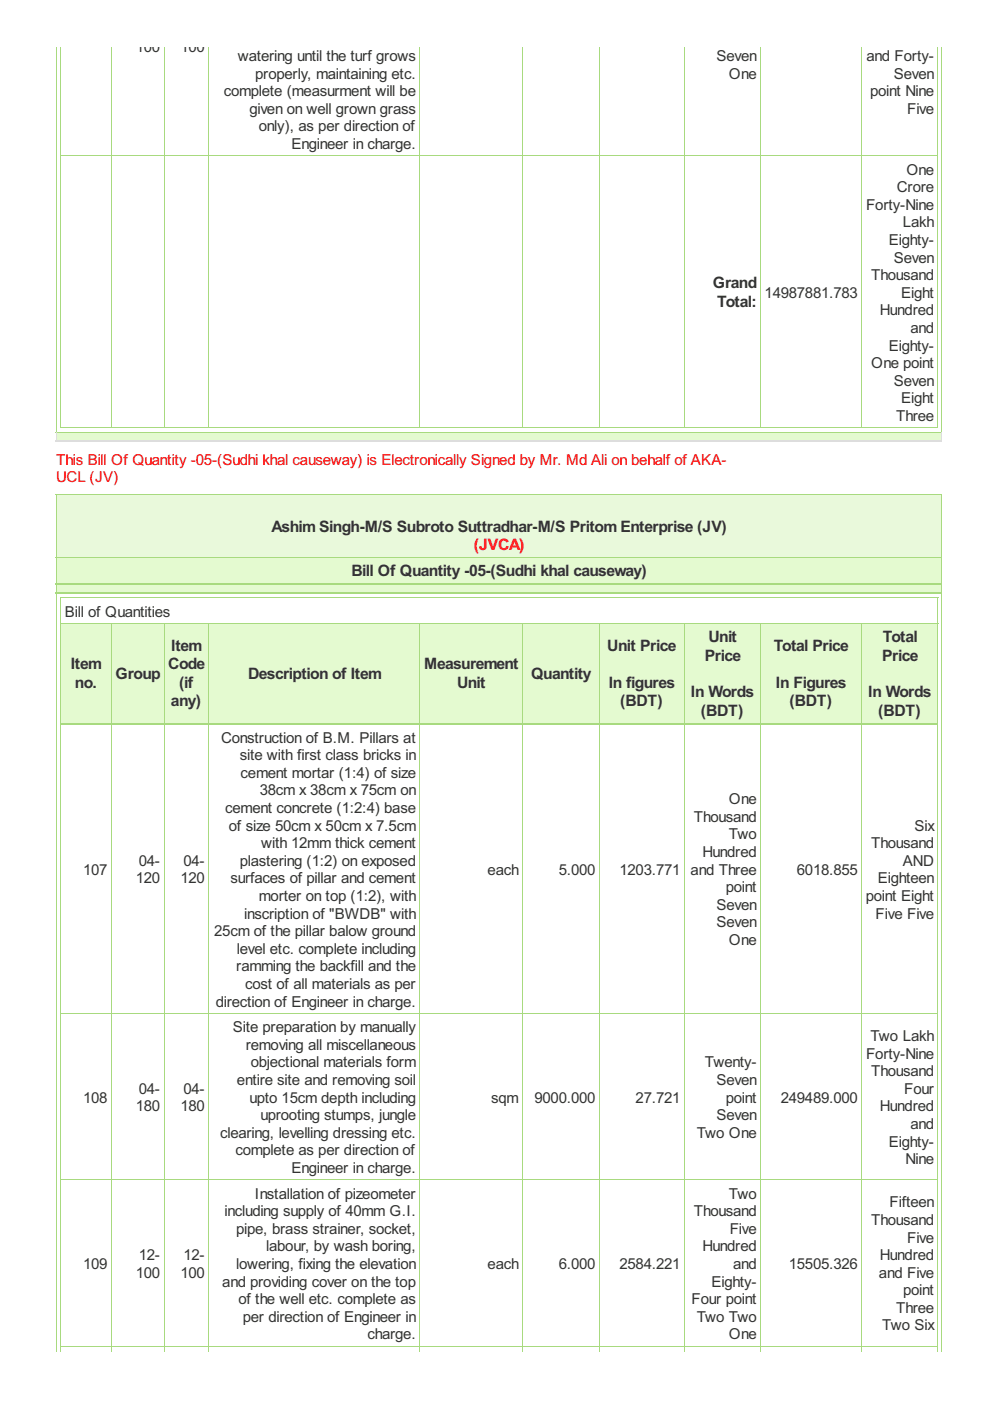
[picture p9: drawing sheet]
<svg xmlns="http://www.w3.org/2000/svg" width="210mm" height="297mm" viewBox="0 0 210 297" stroke-linecap="round" stroke-linejoin="round" font-family="sans-serif">
<defs><g id="words">
<g font-size="3.7" fill="#333">
<text x="151.1" y="61.1">Grand</text>
<text x="152.1" y="65">Total:</text>
<text x="57.6" y="112.7">Ashim Singh-M/S Subroto Suttradhar-M/S Pritom Enterprise (JV)</text>
<text x="74.5" y="122.2">Bill Of Quantity -05-(Sudhi khal causeway)</text>
<text x="150.2" y="136.2">Unit</text>
<text x="187.2" y="136.2">Total</text>
<text x="15" y="141.9">Item</text>
<text x="24.5" y="143.9">Group</text>
<text x="35.7" y="141.9">Code</text>
<text x="36.3" y="138">Item</text>
<text x="52.6" y="143.9">Description of Item</text>
<text x="89.9" y="141.9">Measurement</text>
<text x="112.6" y="143.9">Quantity</text>
<text x="128.8" y="138">Unit Price</text>
<text x="149.4" y="140.1">Price</text>
<text x="164" y="138">Total Price</text>
<text x="187" y="140.1">Price</text>
<text x="15.9" y="145.8">no.</text>
<text x="36.3" y="149.7">any)</text>
<text x="38" y="145.8">(if</text>
<text x="96.9" y="145.8">Unit</text>
<text x="129.1" y="145.8">In figures</text>
<text x="131.5" y="149.7">(BDT)</text>
<text x="146.5" y="147.8">In Words</text>
<text x="164.5" y="145.8">In Figures</text>
<text x="167.4" y="149.7">(BDT)</text>
<text x="184.1" y="147.8">In Words</text>
<text x="148.6" y="151.7">(BDT)</text>
<text x="186.2" y="151.7">(BDT)</text>
</g>
<text font-size="3.7" fill="#f00" x="100.4" y="116.6">(JVCA)</text>
<g font-size="3.6" fill="#333">
<text x="28.8" y="11.1">100</text>
<text x="38.3" y="11.1">100</text>
<text x="50.4" y="12.9">watering until the turf grows</text>
<text x="54.1" y="16.7">properly, maintaining etc.</text>
<text x="151.9" y="12.9">Seven</text>
<text x="154.6" y="16.7">One</text>
<text x="183.7" y="12.9">and Forty-</text>
<text x="189.5" y="16.7">Seven</text>
<text x="47.4" y="20.4">complete (measurment will be</text>
<text x="184.5" y="20.4">point Nine</text>
<text x="52.9" y="24.1">given on well grown grass</text>
<text x="54.9" y="27.9">only), as per direction of</text>
<text x="192.3" y="24.1">Five</text>
<text x="61.8" y="31.6">Engineer in charge.</text>
<text x="190.1" y="40.8">Crore</text>
<text x="192.2" y="37">One</text>
<text x="183.6" y="44.5">Forty-Nine</text>
<text x="188.4" y="51.9">Eighty-</text>
<text x="191.4" y="48.2">Lakh</text>
<text x="184.7" y="59.4">Thousand</text>
<text x="189.5" y="55.7">Seven</text>
<text x="162.1" y="63.1">14987881.783</text>
<text x="191.1" y="63.1">Eight</text>
<text x="186.6" y="66.9">Hundred</text>
<text x="193" y="70.6">and</text>
<text x="188.4" y="74.3">Eighty-</text>
<text x="184.7" y="78.1">One point</text>
<text x="189.5" y="81.8">Seven</text>
<text x="190" y="89.2">Three</text>
<text x="191.1" y="85.5">Eight</text>
<text x="13.8" y="130.7">Bill of Quantities</text>
<text x="46.9" y="157.5">Construction of B.M. Pillars at</text>
<text x="50.9" y="161.2">site with first class bricks in</text>
<text x="51" y="164.9">cement mortar (1:4) of size</text>
<text x="47.8" y="172.4">cement concrete (1:2:4) base</text>
<text x="55.1" y="168.6">38cm x 38cm x 75cm on</text>
<text x="154.6" y="170.5">One</text>
<text x="48.5" y="176.1">of size 50cm x 50cm x 7.5cm</text>
<text x="55.4" y="179.8">with 12mm thick cement</text>
<text x="147.1" y="174.2">Thousand</text>
<text x="154.6" y="178">Two</text>
<text x="184.7" y="179.8">Thousand</text>
<text x="193.9" y="176.1">Six</text>
<text x="17.6" y="185.4">107</text>
<text x="29.4" y="183.6">04-</text>
<text x="38.9" y="183.6">04-</text>
<text x="50.9" y="183.6">plastering (1:2) on exposed</text>
<text x="103.4" y="185.4">each</text>
<text x="118.5" y="185.4">5.000</text>
<text x="131.4" y="185.4">1203.771</text>
<text x="146.4" y="185.4">and Three</text>
<text x="149" y="181.7">Hundred</text>
<text x="169" y="185.4">6018.855</text>
<text x="191.4" y="183.6">AND</text>
<text x="28.8" y="187.3">120</text>
<text x="38.3" y="187.3">120</text>
<text x="48.8" y="187.3">surfaces of pillar and cement</text>
<text x="54.9" y="191">morter on top (1:2), with</text>
<text x="153.9" y="189.2">point</text>
<text x="183.6" y="191">point Eight</text>
<text x="186.1" y="187.3">Eighteen</text>
<text x="51.8" y="194.8">inscription of &quot;BWDB&quot; with</text>
<text x="151.9" y="192.9">Seven</text>
<text x="151.9" y="196.6">Seven</text>
<text x="185.6" y="194.8">Five Five</text>
<text x="45.4" y="198.5">25cm of the pillar balow ground</text>
<text x="50.2" y="202.2">level etc. complete including</text>
<text x="154.6" y="200.4">One</text>
<text x="50.1" y="205.9">ramming the backfill and the</text>
<text x="51.9" y="209.7">cost of all materials as per</text>
<text x="45.7" y="213.4">direction of Engineer in charge.</text>
<text x="49.4" y="218.8">Site preparation by manually</text>
<text x="184.6" y="220.7">Two Lakh</text>
<text x="52.1" y="222.6">removing all miscellaneous</text>
<text x="53.2" y="226.3">objectional materials form</text>
<text x="149.4" y="226.3">Twenty-</text>
<text x="183.6" y="224.4">Forty-Nine</text>
<text x="17.6" y="233.8">108</text>
<text x="29.4" y="231.9">04-</text>
<text x="38.9" y="231.9">04-</text>
<text x="50.2" y="230">entire site and removing soil</text>
<text x="52.9" y="233.8">upto 15cm depth including</text>
<text x="104.2" y="233.8">sqm</text>
<text x="113.3" y="233.8">9000.000</text>
<text x="134.8" y="233.8">27.721</text>
<text x="151.9" y="230">Seven</text>
<text x="153.9" y="233.8">point</text>
<text x="165.5" y="233.8">249489.000</text>
<text x="184.7" y="228.2">Thousand</text>
<text x="191.7" y="231.9">Four</text>
<text x="28.8" y="235.6">180</text>
<text x="38.3" y="235.6">180</text>
<text x="55.2" y="237.5">uprooting stumps, jungle</text>
<text x="151.9" y="237.5">Seven</text>
<text x="186.6" y="235.6">Hundred</text>
<text x="193" y="239.4">and</text>
<text x="46.7" y="241.2">clearing, levelling dressing etc.</text>
<text x="49.9" y="244.9">complete as per direction of</text>
<text x="147.7" y="241.2">Two One</text>
<text x="188.4" y="243.1">Eighty-</text>
<text x="61.8" y="248.7">Engineer in charge.</text>
<text x="192" y="246.8">Nine</text>
<text x="47.6" y="257.8">including supply of 40mm G.I.</text>
<text x="54" y="254.1">Installation of pizeometer</text>
<text x="147.1" y="257.8">Thousand</text>
<text x="154.6" y="254.1">Two</text>
<text x="188.6" y="256">Fifteen</text>
<text x="50.1" y="261.6">pipe, brass strainer, socket,</text>
<text x="154.7" y="261.6">Five</text>
<text x="184.7" y="259.7">Thousand</text>
<text x="192.3" y="263.4">Five</text>
<text x="17.6" y="269">109</text>
<text x="29.4" y="267.2">12-</text>
<text x="38.9" y="267.2">12-</text>
<text x="50.1" y="269">lowering, fixing the elevation</text>
<text x="56.5" y="265.3">labour, by wash boring,</text>
<text x="103.4" y="269">each</text>
<text x="118.5" y="269">6.000</text>
<text x="131.4" y="269">2584.221</text>
<text x="149" y="265.3">Hundred</text>
<text x="155.4" y="269">and</text>
<text x="167.3" y="269">15505.326</text>
<text x="186.6" y="267.2">Hundred</text>
<text x="28.8" y="270.9">100</text>
<text x="38.3" y="270.9">100</text>
<text x="47.1" y="272.8">and providing cover on the top</text>
<text x="150.8" y="272.8">Eighty-</text>
<text x="186.4" y="270.9">and Five</text>
<text x="191.5" y="274.6">point</text>
<text x="50.5" y="276.5">of the well etc. complete as</text>
<text x="51.5" y="280.2">per direction of Engineer in</text>
<text x="146.6" y="276.5">Four point</text>
<text x="147.7" y="280.2">Two Two</text>
<text x="190" y="278.4">Three</text>
<text x="77.9" y="284">charge.</text>
<text x="154.6" y="284">One</text>
<text x="187" y="282.1">Two Six</text>
</g>
<g font-size="3.6" fill="#f00">
<text x="11.9" y="98.6">This Bill Of Quantity -05-(Sudhi khal causeway) is Electronically Signed by Mr. Md Ali on behalf of AKA-</text>
<text x="11.9" y="102.3">UCL (JV)</text>
</g>
</g></defs>
<g fill="none" stroke="#a8da7f" stroke-width=".21">
<path d="M12.9 9.9v80.9M23.6 9.9v80.9M34.8 9.9v80.9M44.3 9.9v80.9M89 9.9v80.9M110.8 9.9v80.9M127.1 9.9v80.9M145.1 9.9v80.9M161.3 9.9v80.9M182.7 9.9v80.9M198.9 9.9v80.9M12.8 33.1h186.2"/>
<path d="M12.8 90.7h186.2"/>
</g>
<path d="M11.9 91.6h187.7v1.8h-187.7z" fill="#e4fad0"/>
<path d="M11.9 9.9v81.8M199.7 9.9v81.8M11.9 91.7h187.8" fill="none" stroke="#a8da7f" stroke-width=".21"/>
<path d="M11.9 91.6v2M199.7 91.6v2" fill="none" stroke="#ddd" stroke-width=".21"/>
<path d="M11.9 93.4h187.8" fill="none" stroke="#ddd" stroke-width=".31"/>
<path d="M11.9 104.8h187.7v13.3h-187.7z" fill="#e9f9db"/>
<g fill="#e4fad0">
<path d="M11.9 118.1h187.7v5.8h-187.7z"/>
<path d="M11.9 123.9h187.7v1.9h-187.7z"/>
<path d="M12.8 132.1h10.7v21.3h-10.7z"/>
<path d="M23.5 132.1h11.2v21.3h-11.2z"/>
<path d="M34.7 132.1h9.5v21.3h-9.5z"/>
<path d="M44.2 132.1h44.7v21.3h-44.7z"/>
<path d="M88.9 132.1h21.8v21.3h-21.8z"/>
<path d="M110.7 132.1h16.3v21.3h-16.3z"/>
<path d="M127 132.1h18v21.3h-18z"/>
<path d="M145 132.1h16.2v21.3h-16.2z"/>
<path d="M161.2 132.1h21.4v21.3h-21.4z"/>
<path d="M182.6 132.1h16.2v21.3h-16.2z"/>
</g>
<g fill="none" stroke="#a8da7f" stroke-width=".21">
<path d="M12.8 126.8h186.2M12.8 132.2h186.2M12.9 126.7v158.8M23.6 132.1v153.4M34.8 132.1v153.4M44.3 132.1v153.4M89 132.1v153.4M110.8 132.1v153.4M127.1 132.1v153.4M145.1 132.1v153.4M161.3 132.1v153.4M182.7 132.1v153.4"/>
<path d="M198.9 126.7v158.8M12.8 214.9h186.2M12.8 250.2h186.2M12.8 285.4h186.2"/>
</g>
<g fill="#a8da7f">
<path d="M12.8 285.4h.1v1.1h-.1z"/>
<path d="M23.5 285.4h.2v1.1h-.2z"/>
</g>
<path d="M23.5 285.4h11.4" fill="none" stroke="#a8da7f" stroke-width=".21"/>
<g fill="#a8da7f">
<path d="M23.5 285.4h.2v1.1h-.2z"/>
<path d="M34.7 285.4h.2v1.1h-.2z"/>
</g>
<path d="M34.7 285.4h9.6" fill="none" stroke="#a8da7f" stroke-width=".21"/>
<g fill="#a8da7f">
<path d="M34.7 285.4h.2v1.1h-.2z"/>
<path d="M44.2 285.4h.1v1.1h-.1z"/>
</g>
<path d="M44.2 285.4h44.9" fill="none" stroke="#a8da7f" stroke-width=".21"/>
<g fill="#a8da7f">
<path d="M44.2 285.4h.1v1.1h-.1z"/>
<path d="M88.9 285.4h.2v1.1h-.2z"/>
</g>
<path d="M88.9 285.4h21.9" fill="none" stroke="#a8da7f" stroke-width=".21"/>
<g fill="#a8da7f">
<path d="M88.9 285.4h.2v1.1h-.2z"/>
<path d="M110.7 285.4h.1v1.1h-.1z"/>
</g>
<path d="M110.7 285.4h16.5" fill="none" stroke="#a8da7f" stroke-width=".21"/>
<g fill="#a8da7f">
<path d="M110.7 285.4h.1v1.1h-.1z"/>
<path d="M127 285.4h.2v1.1h-.2z"/>
</g>
<path d="M127 285.4h18.2" fill="none" stroke="#a8da7f" stroke-width=".21"/>
<g fill="#a8da7f">
<path d="M127 285.4h.2v1.1h-.2z"/>
<path d="M145 285.4h.2v1.1h-.2z"/>
</g>
<path d="M145 285.4h16.3" fill="none" stroke="#a8da7f" stroke-width=".21"/>
<g fill="#a8da7f">
<path d="M145 285.4h.2v1.1h-.2z"/>
<path d="M161.2 285.4h.1v1.1h-.1z"/>
</g>
<path d="M161.2 285.4h21.6" fill="none" stroke="#a8da7f" stroke-width=".21"/>
<g fill="#a8da7f">
<path d="M161.2 285.4h.1v1.1h-.1z"/>
<path d="M182.6 285.4h.2v1.1h-.2z"/>
</g>
<path d="M182.6 285.4h16.4" fill="none" stroke="#a8da7f" stroke-width=".21"/>
<g fill="#a8da7f">
<path d="M182.6 285.4h.2v1.1h-.2z"/>
<path d="M198.8 285.4h.2v1.1h-.2z"/>
</g>
<path d="M11.9 123.9h187.8M11.9 125.8h187.8M12.8 153.4h186.2" fill="none" stroke="#a8da7f" stroke-width=".31"/>
<path d="M11.9 104.9h187.8M11.9 118.2h187.8M11.9 104.8v181.7M199.7 104.8v181.7" fill="none" stroke="#a8da7f" stroke-width=".21"/>
<use href="#words"/>
</svg>
